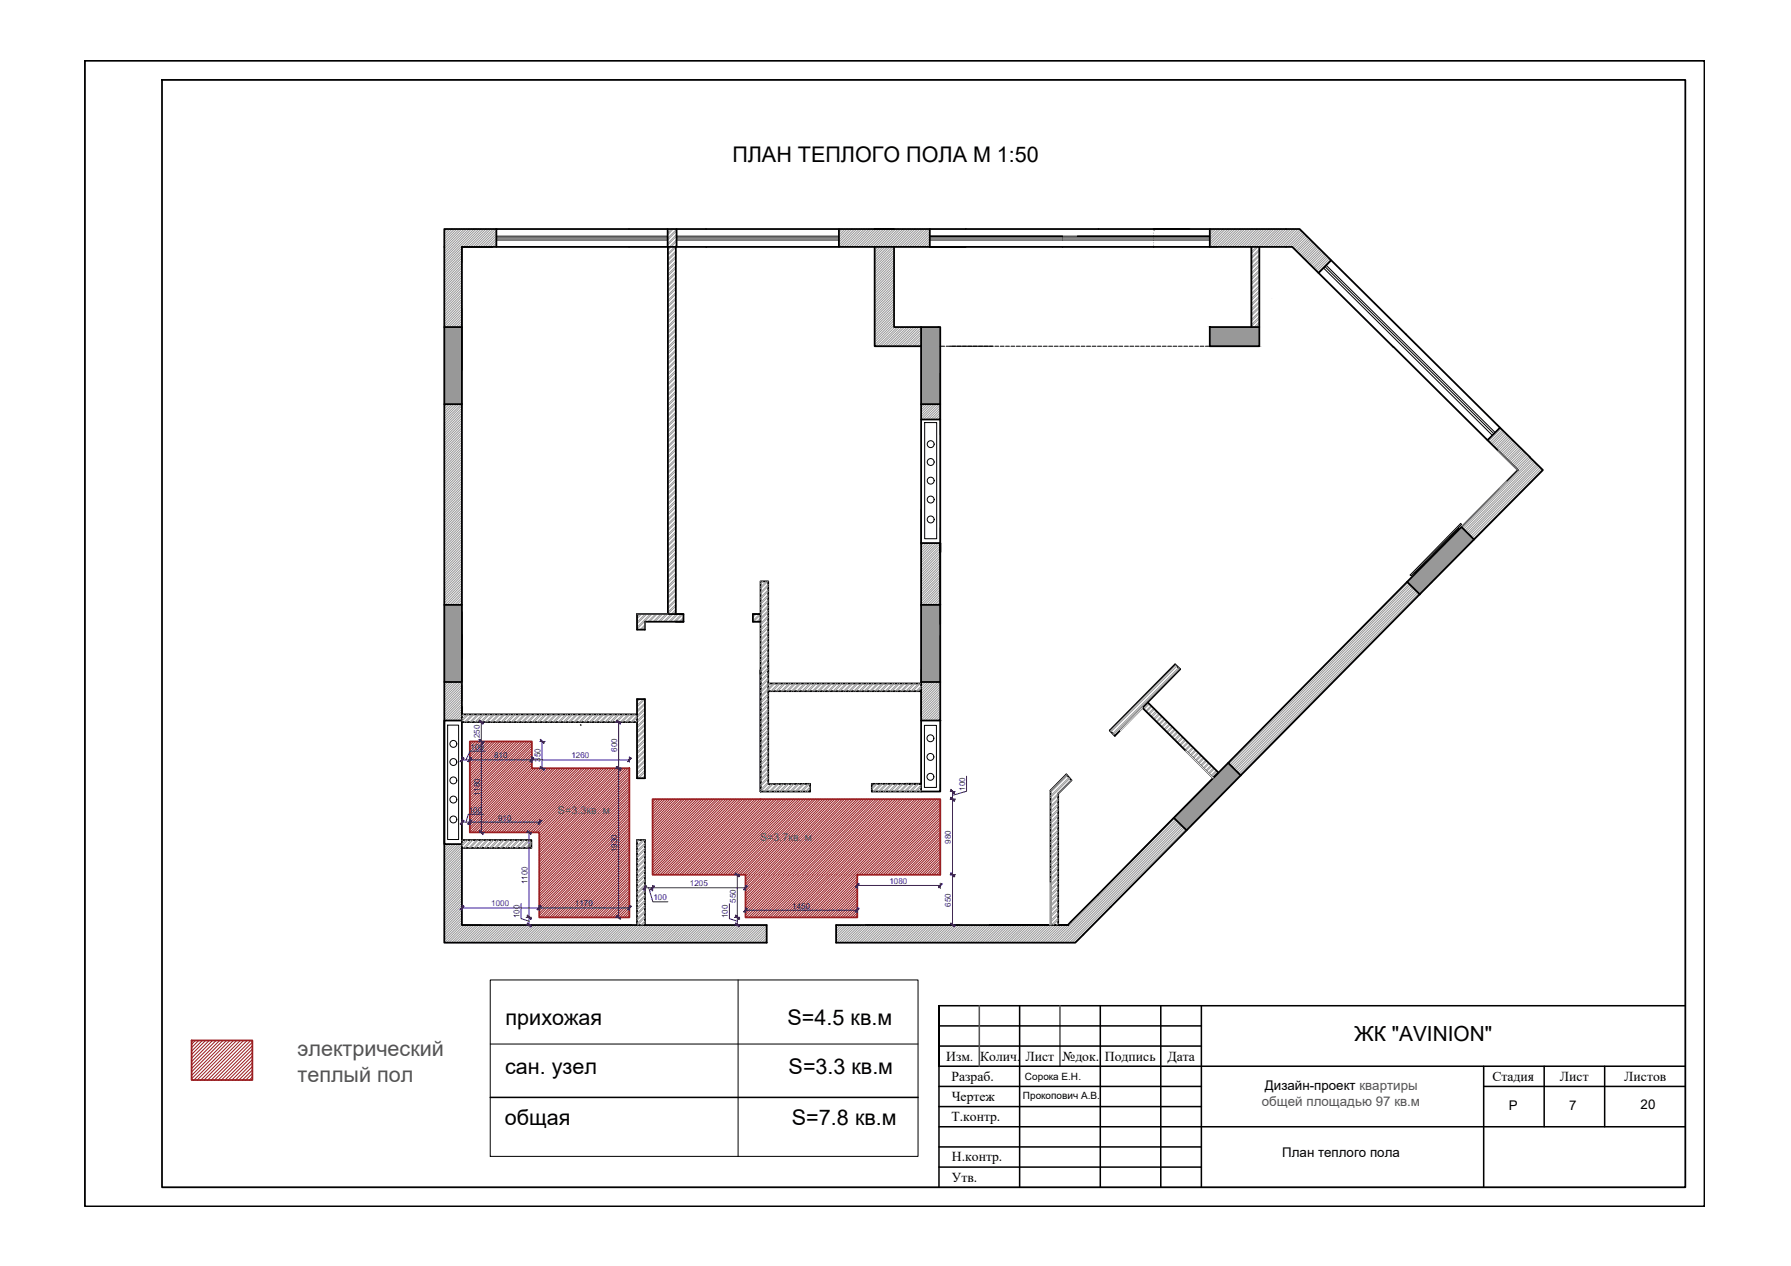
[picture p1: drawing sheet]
<svg xmlns="http://www.w3.org/2000/svg" width="297mm" height="210mm" viewBox="0 0 297 210" stroke-linecap="round" stroke-linejoin="round" font-family="sans-serif">
<defs><g id="words">
<g font-size="3.6">
<text x="121.5" y="26.8">ПЛАН ТЕПЛОГО ПОЛА М 1:50</text>
<text x="83.9" y="170">прихожая</text>
<text x="130.6" y="170">S=4.5 кв.м</text>
<text x="83.8" y="178">сан. узел</text>
<text x="130.8" y="178">S=3.3 кв.м</text>
<text x="83.7" y="186.5">общая</text>
<text x="131.3" y="186.5">S=7.8 кв.м</text>
</g>
<g font-size="3.6" fill="#545454">
<text x="49.3" y="175.1">электрический</text>
<text x="49.3" y="179.4">теплый пол</text>
</g>
<text font-size="3.5" x="224.6" y="172.7">ЖК &quot;AVINION&quot;</text>
<g font-size="2.3">
<text x="156.9" y="176">Изм</text>
<text x="157.8" y="179.2">Разраб.</text>
<text x="162.5" y="175.9">Колич</text>
<text x="170.1" y="175.9">Лист</text>
<text x="176.2" y="175.9">№док.</text>
<text x="183.2" y="176">Подпись</text>
<text x="193.6" y="175.9">Дата</text>
<text x="247.5" y="179.2">Стадия</text>
<text x="258.7" y="179.2">Лист</text>
<text x="269.4" y="179.2">Листов</text>
<text x="157.8" y="185.9">Т.контр.</text>
<text x="157.8" y="182.5">Чертеж</text>
<text x="157.8" y="195.9">Утв.</text>
<text x="157.9" y="192.4">Н.контр.</text>
</g>
<text font-size="2.2" fill="#545454" x="209.3" y="183.4">общей площадью 97 кв.м</text>
<g font-size="2.2">
<text x="209.8" y="180.7">Дизайн-проект квартиры</text>
<text x="250.3" y="184">Р</text>
<text x="260.3" y="184">7</text>
<text x="272.1" y="183.8">20</text>
<text x="212.7" y="191.9">План теплого пола</text>
</g>
<g font-size="2">
<text x="160.9" y="176">.</text>
<text x="168.7" y="175.9">.</text>
</g>
<g font-size="1.8" fill="#545454">
<text x="92.5" y="134.9">S=3.3кв. м</text>
<text x="126.1" y="139.5">S=3.7кв. м</text>
</g>
<g font-size="1.7">
<text x="170" y="179">Сорока Е.Н.</text>
<text x="169.7" y="182.2">Прокопович А.В.</text>
</g>
<g font-size="1.3" fill="#250095">
<text x="78" y="124.3">100</text>
<text x="79.6" y="122.4" transform="rotate(-90 79.6 122.4)">250</text>
<text x="81.9" y="125.7">810</text>
<text x="94.8" y="125.7">1260</text>
<text x="102.3" y="124.7" transform="rotate(-90 102.3 124.7)">600</text>
<text x="79.6" y="132" transform="rotate(-90 79.6 132)">1180</text>
<text x="89.6" y="126.3" transform="rotate(-90 89.6 126.3)">350</text>
<text x="160" y="131.1" transform="rotate(-90 160 131.1)">100</text>
<text x="77.8" y="134.7">100</text>
<text x="82.6" y="136.1">910</text>
<text x="102.3" y="141.3" transform="rotate(-90 102.3 141.3)">1930</text>
<text x="157.7" y="139.9" transform="rotate(-90 157.7 139.9)">980</text>
<text x="87.5" y="146.6" transform="rotate(-90 87.5 146.6)">1100</text>
<text x="108.4" y="149.3">100</text>
<text x="114.4" y="146.9">1205</text>
<text x="122" y="149.7" transform="rotate(-90 122 149.7)">550</text>
<text x="147.5" y="146.6">1080</text>
<text x="81.5" y="150.3">1000</text>
<text x="86.2" y="152.2" transform="rotate(-90 86.2 152.2)">100</text>
<text x="95.4" y="150.3">1170</text>
<text x="120.7" y="152.2" transform="rotate(-90 120.7 152.2)">100</text>
<text x="131.4" y="150.7">1450</text>
<text x="157.7" y="150.3" transform="rotate(-90 157.7 150.3)">650</text>
</g>
</g></defs>
<path d="M251.7 77.9l-9.3 9.5" fill="none" stroke="#636466" stroke-width=".3"/>
<g fill="none" stroke="#989898" stroke-width=".17">
<path d="M73.8 38l-.1 .1M74.2 38l-.5 .5M74.6 38l-.9 .9M75 38l-1.3 1.3M75.4 38l-1.7 1.7M75.8 38l-2.1 2.1M76.2 38l-2.5 2.5M76.6 38l-2.9 2.9M77 38l-3.3 3.3M77.4 38l-3.7 3.7M77.8 38l-4.1 4.1M78.2 38l-4.5 4.5"/>
<path d="M78.6 38l-4.9 4.9M79 38l-5.3 5.3M79.4 38l-5.7 5.7M79.8 38l-2.9 2.9M80.2 38l-3 2.9M80.6 38l-2.9 2.9M81 38l-3 2.9M81.4 38l-2.9 2.9M81.8 38l-2.9 2.9M82.2 38l-2.9 2.9M82.3 38.3l-2.6 2.6M82.3 38.7l-2.2 2.2"/>
<path d="M82.3 39.1l-1.8 1.8M82.3 39.5l-1.4 1.4M82.3 39.9l-1 1M110.8 38l-.1 .1M111.4 38l-.7 .7M111.7 38l-1 .9M112.2 39.8l-1.4 1.3M112.2 38l-1.5 1.5M112.2 38.9l-1.5 1.5M112.2 38.3l-1.5 1.5M112.2 39.2l-1.5 1.4M139.3 38l-.2 .2"/>
<path d="M139.7 38l-.6 .6M140.1 38l-1 1M140.5 38l-1.4 1.4M140.9 38l-1.8 1.8M141.3 38l-2.2 2.2M141.7 38l-2.6 2.6M142.1 38l-2.9 2.9M142.5 38l-2.9 2.9M142.9 38l-2.9 2.9M143.3 38l-2.9 2.9M143.7 38l-2.9 2.9M144.1 38l-2.9 2.9"/>
<path d="M144.5 38l-2.9 2.9M144.9 38l-2.9 2.9M145.3 38l-2.9 2.9M145.7 38l-2.9 2.9M146.1 38l-2.9 2.9M146.5 38l-2.9 2.9M146.9 38l-2.9 2.9M147.3 38l-2.9 2.9M147.7 38l-2.9 2.9M148.2 38l-3.1 3.1M148.5 38l-3.4 3.5M149 38l-3.9 3.9"/>
<path d="M149.3 38l-4.2 4.3M149.8 38l-4.7 4.7M150.1 38l-5 5.1M150.6 38l-5.5 5.5M150.9 38l-5.8 5.9M151.4 38l-3 2.9M151.8 38l-3 2.9M152.2 38l-3 2.9M152.6 38l-3 2.9M153 38l-3 2.9M153.4 38l-3 2.9M153.8 38l-3 2.9"/>
<path d="M154.2 38l-3 2.9M154.2 38.4l-2.6 2.5M154.2 38.7l-2.2 2.2M154.2 39.2l-1.8 1.7M154.2 39.5l-1.3 1.4M154.2 40l-1 .9M191.3 38.7h.1M191.3 39.5h.1M191.3 38.2h.1M191.3 39v.1M191.3 39.8v.1M200.8 38l-.2 .1"/>
<path d="M201.2 38l-.6 .6M201.6 38l-1 .9M202 38l-1.4 1.4M202.4 38l-1.8 1.8M202.8 38l-2.2 2.2M203.2 38l-2.6 2.6M203.7 38l-3 2.9M204 38l-2.9 2.9M204.5 38l-3 2.9M204.8 38l-2.9 2.9M205.3 38l-3 2.9M205.6 38l-2.9 2.9"/>
<path d="M206.1 38l-3 2.9M206.4 38l-2.9 2.9M206.9 38l-3 2.9M207.2 38l-2.9 2.9M207.7 38l-3 2.9M208.1 38l-3 2.9M208.5 38l-3 2.9M208.9 38l-3 2.9M209.3 38l-3 2.9M209.7 38l-3 2.9M210.1 38l-3 2.9M210.5 38l-3 2.9"/>
<path d="M210.9 38l-3 2.9M211.3 38l-3 2.9M211.7 38l-3 2.9M212.1 38l-3 2.9M212.5 38l-3 2.9M212.9 38l-3 2.9M213.3 38l-3 2.9M213.7 38l-3 2.9M214.1 38l-3 2.9M214.5 38l-3 2.9M214.9 38l-3 2.9M215.3 38l-3 2.9"/>
<path d="M215.6 38.1l-2.8 2.8M215.8 38.3l-2.7 2.6M216 38.5l-2.4 2.4M216.2 38.7l-2.3 2.2M216.4 38.9l-2.1 2.1M216.6 39.1l-2.1 2M216.8 39.3l-2.1 2.1M217 39.5l-2 2.1M217.2 39.7l-2.1 2M217.4 39.9l-2.1 2.1M76.6 41.1l-2.9 3M76.6 41.6l-2.9 2.9"/>
<path d="M76.6 42l-2.9 2.9M76.6 42.4l-2.9 2.9M76.6 42.8l-2.9 2.9M76.6 43.2l-2.9 2.9M76.6 43.6l-2.9 2.9M76.6 44l-2.9 2.9M76.6 44.4l-2.9 2.9M76.6 44.8l-2.9 2.9M76.6 45.2l-2.9 2.9M76.6 45.6l-2.9 2.9M76.6 46l-2.9 2.9M76.6 46.4l-2.9 2.9"/>
<path d="M76.6 46.8l-2.9 2.9M76.6 47.2l-2.9 2.9M76.6 47.6l-2.9 2.9M76.6 48l-2.9 2.9M76.6 48.4l-2.9 3M76.6 48.8l-2.9 2.9M76.6 49.2l-2.9 3M76.6 49.6l-2.9 2.9M76.6 50l-2.9 3M76.6 50.4l-2.9 2.9M76.6 50.8l-2.9 3M76.6 51.2l-2.9 2.9"/>
<path d="M76.6 51.6l-2.6 2.6M76.6 52l-2.2 2.2M76.6 52.4l-1.8 1.8M76.6 52.8l-1.4 1.4M76.6 53.2l-1 1M76.6 53.6l-.6 .6M76.6 54l-.2 .2M82.3 40.3l-.6 .6M82.3 40.7l-.2 .2M112.1 41.6l-1.3 1.3M112.1 42.5l-1.3 1.2M112.1 43.3l-1.3 1.3"/>
<path d="M112.1 44.2l-1.3 1.3M112.1 45l-1.3 1.3M112.1 45.9l-1.3 1.3M112.1 46.8l-1.3 1.2M112.1 47.6l-1.3 1.3M112.1 48.5l-1.3 1.3M112.1 49.4l-1.3 1.2M112.1 50.2l-1.3 1.3M112.1 51.1l-1.3 1.3M112.1 41l-1.3 1.3M112.1 41.9l-1.3 1.3M112.1 42.8l-1.3 1.2"/>
<path d="M112.1 43.6l-1.3 1.3M112.1 44.5l-1.3 1.3M112.1 45.3l-1.3 1.3M112.1 46.2l-1.3 1.3M112.1 47.1l-1.3 1.2M112.1 47.9l-1.3 1.3M112.1 48.8l-1.3 1.3M112.1 49.7l-1.3 1.2M112.1 50.5l-1.3 1.3M112.1 51.9l-1.3 1.3M112.1 52.8l-1.3 1.3M112.1 53.7l-1.3 1.2"/>
<path d="M112.1 54.5l-1.3 1.3M112.1 55.4l-1.3 1.3M112.1 56.3l-1.3 1.2M112.1 57.1l-1.3 1.3M112.1 58l-1.3 1.3M112.1 58.8l-1.3 1.3M112.1 59.7l-1.3 1.3M112.1 51.4l-1.3 1.3M112.1 52.2l-1.3 1.3M112.1 53.1l-1.3 1.3M112.1 54l-1.3 1.2M112.1 54.8l-1.3 1.3"/>
<path d="M112.1 55.7l-1.3 1.3M112.1 56.6l-1.3 1.2M112.1 57.4l-1.3 1.3M112.1 58.3l-1.3 1.3M112.1 59.1l-1.3 1.3M112.1 60l-1.3 1.3M112.2 40.6l-1.4 1.4M112.2 40l-1.4 1.4M112.2 40.9h.1M148.3 41.1l-3.2 3.2M148.3 41.5l-3.2 3.2M148.3 41.9l-3.2 3.2"/>
<path d="M148.3 42.3l-3.2 3.2M148.3 42.7l-3.2 3.2M148.3 43.1l-3.2 3.2M148.3 43.5l-3.2 3.2M148.3 43.9l-3.2 3.2M148.3 44.3l-3.2 3.2M148.3 44.7l-3.2 3.2M148.3 45.1l-3.2 3.2M148.3 45.5l-3.2 3.2M148.3 45.9l-3.2 3.2M148.3 46.3l-3.2 3.2M148.3 46.7l-3.2 3.2"/>
<path d="M148.3 47.1l-3.2 3.2M148.3 47.5l-3.2 3.2M148.3 47.9l-3.2 3.2M148.3 48.3l-3.2 3.2M148.3 48.7l-3.2 3.2M148.3 49.1l-3.2 3.2M148.3 49.5l-3.2 3.2M148.3 49.9l-3.2 3.2M148.3 50.3l-3.2 3.2M148.3 50.7l-3.2 3.2M148.3 51.1l-3.2 3.2M148.3 51.5l-3.2 3.2"/>
<path d="M148.3 51.9l-3.2 3.2M148.3 52.3l-3.2 3.2M148.3 52.7l-3.2 3.2M148.3 53.1l-3.2 3.2M148.3 53.6l-3.2 3.1M148.3 53.9l-3.2 3.3M148.4 54.2l-3.2 3.2M148.8 54.2l-3.2 3.2M149.2 54.2l-3.2 3.2M149.6 54.2l-3.2 3.2M150 54.2l-3.2 3.2M150.4 54.2l-3.2 3.2"/>
<path d="M150.8 54.2l-3.2 3.2M151.2 54.2l-3.2 3.2M151.6 54.2l-3.2 3.2M152 54.2l-3.2 3.2M152.4 54.2l-3.2 3.2M152.8 54.3l-3.2 3.1M152.8 54.7l-2.8 2.7M152.8 55.1l-2.4 2.3M152.8 55.5l-2 1.9M152.8 55.9l-1.6 1.5M152.8 56.3l-1.2 1.1M152.8 56.7l-.8 .7"/>
<path d="M152.8 57.1l-.4 .3M154.2 40.3l-.5 .6M154.2 40.8l-.2 .1M191.3 40.3h.1M191.3 40.6v.1M207.8 40.9l-.3 .3M208.4 40.9l-.9 .8M208.6 40.9l-1.1 1.1M208.9 41.3l-1.4 1.3M208.9 42.2l-1.4 1.3M208.9 43.1l-1.4 1.2M208.9 43.9l-1.4 1.3"/>
<path d="M208.9 44.8l-1.4 1.3M208.9 45.6l-1.4 1.3M208.9 46.5l-1.4 1.3M208.9 47.4l-1.4 1.2M208.9 48.2l-1.4 1.3M208.9 49.1l-1.4 1.3M208.9 50l-1.4 1.2M208.9 50.8l-1.4 1.3M208.9 51.7l-1.4 1.3M208.9 52.5l-1.4 1.3M208.9 53.4l-.9 .8M208.9 41.6l-1.4 1.3"/>
<path d="M208.9 42.5l-1.4 1.3M208.9 43.3l-1.4 1.3M208.9 44.2l-1.4 1.3M208.9 45.1l-1.4 1.3M208.9 45.9l-1.4 1.3M208.9 46.8l-1.4 1.2M208.9 47.7l-1.4 1.2M208.9 48.5l-1.4 1.3M208.9 49.4l-1.4 1.3M208.9 50.2l-1.4 1.3M208.9 51.1l-1.4 1.3M208.9 51.9l-1.4 1.4"/>
<path d="M208.9 52.8l-1.4 1.3M208.9 53.7l-.6 .5M217.6 40.1l-2.1 2.1M217.8 40.3l-2 2.1M218 40.5l-2 2M218.3 40.7l-2.2 2.1M218.4 40.9l-2 2.1M218.6 41.1l-2 2M218.8 41.3l-2 2M219.1 41.5l-2.2 2.1M219.2 41.7l-2 2.1M219.4 41.9l-2 2"/>
<path d="M219.7 42.1l-2.1 2.1M219.9 42.3l-2.1 2.1M220.1 42.5l-2.1 2M220.2 42.7l-2 2M220.5 42.9l-2.1 2.1M220.7 43.1l-2.1 2.1M73.7 67h.1M74.1 67l-.4 .4M74.5 67l-.8 .8M74.9 67l-1.2 1.2M75.3 67l-1.6 1.6M75.7 67l-2 2"/>
<path d="M76.1 67l-2.4 2.4M76.5 67l-2.8 2.8M76.6 67.3l-2.9 2.9M76.6 67.7l-2.9 2.9M76.6 68.1l-2.9 2.9M76.6 68.5l-2.9 2.9M76.6 68.9l-2.9 2.9M76.6 69.3l-2.9 2.9M76.6 69.7l-2.9 2.9M76.6 70.1l-2.9 2.9M76.6 70.5l-2.9 2.9M76.6 70.9l-2.9 2.9"/>
<path d="M76.6 71.3l-2.9 3M76.6 71.7l-2.9 2.9M76.6 72.1l-2.9 3M76.6 72.5l-2.9 2.9M76.6 72.9l-2.9 3M76.6 73.3l-2.9 2.9M76.6 73.7l-2.9 3M76.6 74.1l-2.9 2.9M76.6 74.5l-2.9 3M76.6 74.9l-2.9 3M76.6 75.3l-2.9 3M76.6 75.7l-2.9 3"/>
<path d="M76.6 76.1l-2.9 3M76.6 76.5l-2.9 3M76.6 76.9l-2.9 3M76.6 77.3l-2.9 3M76.6 77.7l-2.9 3M76.6 78.1l-2.9 3M76.6 78.5l-2.9 3M76.6 79l-2.9 2.9M76.6 79.3l-2.9 3M76.6 79.8l-2.9 2.9M112.1 60.6l-1.3 1.2M112.1 61.4l-1.3 1.3"/>
<path d="M112.1 62.3l-1.3 1.3M112.1 63.2l-1.3 1.2M112.1 64l-1.3 1.3M112.1 64.9l-1.3 1.3M112.1 65.7l-1.3 1.3M112.1 66.6l-1.3 1.3M112.1 67.4l-1.3 1.3M112.1 68.3l-1.3 1.3M112.1 69.2l-1.3 1.2M112.1 70.1l-1.3 1.2M112.1 70.9l-1.3 1.3M112.1 71.8l-1.3 1.2"/>
<path d="M112.1 72.6l-1.3 1.3M112.1 73.5l-1.3 1.3M112.1 74.3l-1.3 1.3M112.1 75.2l-1.3 1.3M112.1 76.1l-1.3 1.2M112.1 76.9l-1.3 1.3M112.1 77.8l-1.3 1.3M112.1 78.7l-1.3 1.2M112.1 79.5l-1.3 1.3M112.1 60.8l-1.3 1.3M112.1 61.7l-1.3 1.3M112.1 62.6l-1.3 1.2"/>
<path d="M112.1 63.5l-1.3 1.2M112.1 64.3l-1.3 1.3M112.1 65.2l-1.3 1.2M112.1 66l-1.3 1.3M112.1 66.9l-1.3 1.3M112.1 67.7l-1.3 1.3M112.1 68.6l-1.3 1.3M112.1 69.5l-1.3 1.2M112.1 70.3l-1.3 1.3M112.1 71.2l-1.3 1.3M112.1 72.1l-1.3 1.2M112.1 72.9l-1.3 1.3"/>
<path d="M112.1 73.8l-1.3 1.3M112.1 74.6l-1.3 1.3M112.1 75.5l-1.3 1.3M112.1 76.4l-1.3 1.2M112.1 77.2l-1.3 1.3M112.1 78.1l-1.3 1.3M112.1 79l-1.3 1.2M112.1 79.8l-1.3 1.3M152.9 67l-.1 .2M153.3 67l-.5 .6M153.7 67l-.9 1M154.1 67l-1.3 1.4"/>
<path d="M154.5 67l-1.7 1.8M154.9 67l-2.1 2.2M155.3 67l-2.5 2.6M155.7 67l-2.6 2.6M155.9 67.2l-2.3 2.4M155.9 67.6l-1.9 2M155.9 68l-1.5 1.6M155.9 68.4l-1.1 1.2M155.9 68.8l-.7 .8M155.9 69.2l-.3 .4M248.4 74.7l3.3 3.2M248.9 71.1l-2 2.1"/>
<path d="M249.2 71.3l-2.1 2.1M249.4 71.5l-2.1 2.1M249.5 71.7l-2 2M249.8 71.9l-2.1 2.1M250 72.1l-2.1 2.1M250.2 72.3l-2.1 2.1M250.4 72.5l-2.1 2M250.6 72.7l-2.1 2.1M250.8 72.9l-2.1 2.1M251 73.1l-2.1 2M251.2 73.3l-2.1 2.1M251.4 73.5l-2.1 2.1"/>
<path d="M251.6 73.7l-2.1 2.1M251.8 73.9l-2.1 2M252 74.1l-2.1 2.1M252.2 74.3l-2.1 2.1M252.4 74.5l-2.1 2M252.6 74.7l-2.1 2.1M252.8 74.9l-2.1 2.1M253 75.1l-2.1 2.1M253.2 75.3l-2.1 2M253.4 75.5l-2.1 2.1M253.6 75.7l-2.1 2.1M253.8 75.9l-5.1 5"/>
<path d="M254 76.1l-11.4 11.4M254.2 76.3l-11.5 11.5M254.4 76.5l-11.5 11.5M254.6 76.7l-11.5 11.4M254.8 76.9l-11.4 11.4M255 77.1l-11.5 11.5M255.2 77.3l-11.5 11.4M255.4 77.5l-11.4 11.4M255.6 77.7l-11.4 11.5M255.8 77.9l-11.4 11.5M76.6 80.1l-2.9 3M76.6 80.6l-2.9 2.9"/>
<path d="M76.6 80.9l-2.9 3M76.6 81.4l-2.9 2.9M76.6 81.7l-2.9 3M76.6 82.2l-2.9 2.9M76.6 82.6l-2.9 2.9M76.6 83l-2.9 2.9M76.6 83.4l-2.9 2.9M76.6 83.8l-2.9 2.9M76.6 84.2l-2.9 2.9M76.6 84.6l-2.9 2.9M76.6 85l-2.9 2.9M76.6 85.4l-2.9 2.9"/>
<path d="M76.6 85.8l-2.9 2.9M76.6 86.2l-2.9 2.9M76.6 86.6l-2.9 2.9M76.6 87l-2.9 2.9M76.6 87.4l-2.9 2.9M76.6 87.8l-2.9 2.9M76.6 88.2l-2.9 2.9M76.6 88.6l-2.9 2.9M76.6 89l-2.9 2.9M76.6 89.4l-2.9 2.9M76.6 89.8l-2.9 3M76.6 90.2l-2.9 2.9"/>
<path d="M76.6 90.6l-2.9 3M76.6 91l-2.9 2.9M76.6 91.4l-2.9 3M76.6 91.8l-2.9 2.9M76.6 92.2l-2.9 3M76.6 92.6l-2.9 2.9M76.6 93l-2.9 3M76.6 93.4l-2.9 3M76.6 93.8l-2.9 3M76.6 94.2l-2.9 3M76.6 94.6l-2.9 3M76.6 95l-2.9 3"/>
<path d="M76.6 95.4l-2.9 3M76.6 95.8l-2.9 3M76.6 96.2l-2.9 3M76.6 96.6l-2.9 3M76.6 97l-2.9 3M76.6 97.5l-2.8 2.8M76.6 97.8l-2.4 2.5M76.6 98.3l-2 2M76.6 98.6l-1.6 1.7M76.6 99.1l-1.2 1.2M76.6 99.4l-.8 .9M76.6 99.9l-.4 .4"/>
<path d="M112.1 95.3l-1.3 1.3M112.1 80.4l-1.3 1.3M112.1 81.2l-1.3 1.3M112.1 82.1l-1.3 1.3M112.1 83l-1.3 1.2M112.1 83.8l-1.3 1.3M112.1 84.7l-1.3 1.3M112.1 85.6l-1.3 1.2M112.1 86.4l-1.3 1.3M112.1 87.3l-1.3 1.3M112.1 88.1l-1.3 1.3M112.1 89l-1.3 1.3"/>
<path d="M112.1 89.9l-1.3 1.2M112.1 90.7l-1.3 1.3M112.1 91.6l-1.3 1.3M112.1 92.5l-1.3 1.2M112.1 93.3l-1.3 1.3M112.1 94.2l-1.3 1.3M112.1 95l-1.3 1.3M112.1 95.9l-1.3 1.3M112.1 96.8l-1.3 1.2M112.1 97.6l-1.3 1.3M112.1 98.5l-1.3 1.3M112.1 99.4l-1.3 1.2"/>
<path d="M112.1 80.7l-1.3 1.3M112.1 81.5l-1.3 1.3M112.1 82.4l-1.3 1.3M112.1 83.3l-1.3 1.2M112.1 84.1l-1.3 1.3M112.1 85l-1.3 1.3M112.1 85.9l-1.3 1.2M112.1 86.7l-1.3 1.3M112.1 87.5l-1.3 1.4M112.1 88.4l-1.3 1.3M112.1 89.3l-1.3 1.3M112.1 90.2l-1.3 1.2"/>
<path d="M112.1 91l-1.3 1.3M112.1 91.9l-1.3 1.2M112.1 92.8l-1.3 1.2M112.1 93.6l-1.3 1.3M112.1 94.4l-1.3 1.4M112.1 96.2l-1.3 1.3M112.1 97l-1.3 1.3M112.1 97.9l-1.3 1.3M112.1 98.8l-1.3 1.2M112.1 99.6l-1.3 1.3M126.2 96.4l-.1 .1M126.5 96.4l-.4 .4"/>
<path d="M127.1 96.4l-1 .9M127.4 96.4l-1.3 1.2M127.4 98.9l-1.3 1.3M127.4 96.9l-1.3 1.3M127.4 97.8l-1.3 1.3M127.4 98.6l-1.3 1.3M127.4 99.5l-1.3 1.3M127.4 97.2l-1.3 1.3M127.4 98l-1.3 1.4M127.4 99.8l-1.3 1.2M152.8 90v.1M153.2 90l-.4 .5"/>
<path d="M153.6 90l-.8 .9M154 90l-1.2 1.3M154.4 90l-1.6 1.7M154.8 90l-2 2.1M155.2 90l-2.4 2.5M155.6 90l-2.8 2.9M155.9 90.1l-3.1 3.2M155.9 90.5l-3.1 3.2M155.9 90.9l-3.1 3.2M155.9 91.3l-3.1 3.2M155.9 91.7l-3.1 3.2M155.9 92.1l-3.1 3.2"/>
<path d="M155.9 92.5l-3.1 3.2M155.9 92.9l-3.1 3.2M155.9 93.3l-3.1 3.2M155.9 93.7l-3.1 3.2M155.9 94.1l-3.1 3.2M155.9 94.5l-3.1 3.2M155.9 94.9l-3.1 3.2M155.9 95.3l-3.1 3.3M155.9 95.7l-3.1 3.2M155.9 96.1l-3.1 3.3M155.9 96.5l-3.1 3.2M155.9 96.9l-3.1 3.3"/>
<path d="M155.9 97.3l-2.9 3M155.9 97.7l-2.5 2.6M155.9 98.1l-2.1 2.2M155.9 98.6l-1.7 1.7M155.9 98.9l-1.3 1.4M155.9 99.4l-.9 .9M155.9 99.7l-.5 .6M233.5 96.6l-22.2 22.2M233.7 96.8l-29.9 29.9M233.9 97l-29.9 29.8M234.1 97.2l-29.9 29.8M234.3 97.4l-29.8 29.9"/>
<path d="M234.5 97.6l-29.8 29.9M234.7 97.8l-29.9 29.8M234.9 98l-29.9 29.8M235.1 98.2l-29.8 29.9M235.3 98.4l-29.8 29.9M73.9 113.1l-.2 .1M74.3 113.1l-.6 .6M74.7 113.1l-1 .9M75.1 113.1l-1.4 1.4M75.5 113.1l-1.8 1.8M75.9 113.1l-2.2 2.2M76.3 113.1l-2.6 2.6"/>
<path d="M76.6 100.2v.1M76.6 113.1l-2.9 3M76.6 113.5l-2.9 3M76.6 113.9l-2.9 3M76.6 114.3l-2.9 3M76.6 114.7l-2.9 3M76.6 115.1l-2.9 3M76.6 115.5l-2.9 3M76.6 116l-2.9 2.9M76.6 116.3l-2.9 3M76.6 116.8l-2.7 2.7M76.6 117.1l-2.3 2.4"/>
<path d="M76.6 117.6l-1.9 1.9M76.6 117.9l-1.5 1.6M76.6 118.4l-1.1 1.1M76.6 118.7l-.7 .8M76.6 119.2l-.3 .3M76.9 118.4l-.3 .3M77.5 118.4l-.9 .9M77.8 118.4l-1.2 1.1M78.3 118.4l-1.3 1.3M78.6 118.4l-1.3 1.3M79.2 118.4l-1.3 1.3M79.5 118.4l-1.3 1.3"/>
<path d="M80 118.4l-1.2 1.3M80.3 118.4l-1.2 1.3M80.9 118.4l-1.3 1.3M81.2 118.4l-1.3 1.3M81.8 118.4l-1.3 1.3M82.1 118.4l-1.3 1.3M82.6 118.4l-1.2 1.3M82.9 118.4l-1.3 1.3M83.5 118.4l-1.3 1.3M83.8 118.4l-1.3 1.3M84.4 118.4l-1.3 1.3M84.7 118.4l-1.3 1.3"/>
<path d="M85.2 118.4l-1.3 1.3M85.5 118.4l-1.3 1.3M86.1 118.4l-1.3 1.3M86.3 118.4l-1.2 1.3M86.9 118.4l-1.2 1.3M87.2 118.4l-1.2 1.3M87.8 118.4l-1.3 1.3M88.1 118.4l-1.3 1.3M88.7 118.4l-1.3 1.3M88.9 118.4l-1.2 1.3M89.5 118.4l-1.2 1.3M89.8 118.4l-1.3 1.3"/>
<path d="M90.4 118.4l-1.3 1.3M90.7 118.4l-1.3 1.3M91.3 118.4l-1.3 1.3M91.6 118.4l-1.4 1.3M92.1 118.4l-1.3 1.3M92.4 118.4l-1.3 1.3M92.9 118.4l-1.2 1.3M93.2 118.4l-1.2 1.3M93.8 118.4l-1.2 1.3M94.1 118.4l-1.3 1.3M94.7 118.4l-1.3 1.3M95 118.4l-1.3 1.3"/>
<path d="M95.6 118.4l-1.3 1.3M95.8 118.4l-1.2 1.3M96.4 118.4l-1.2 1.3M96.7 118.4l-1.3 1.3M97.3 118.4l-1.3 1.3M97.6 118.4l-1.3 1.3M98.2 118.4l-1.4 1.3M98.4 118.4l-1.3 1.3M99 118.4l-1.3 1.3M99.3 118.4l-1.3 1.3M99.9 118.4l-1.3 1.3M100.1 118.4l-1.2 1.3"/>
<path d="M100.7 118.4l-1.3 1.3M101 118.4l-1.3 1.3M101.6 118.4l-1.3 1.3M101.9 118.4l-1.3 1.3M102.4 118.4l-1.2 1.3M102.7 118.4l-1.2 1.3M103.3 118.4l-1.3 1.3M103.6 118.4l-1.3 1.3M104.2 118.4l-1.3 1.3M104.5 118.4l-1.3 1.3M105 118.4l-1.3 1.3M105.3 118.4l-1.3 1.3"/>
<path d="M105.9 115.9l-.3 .2M106.2 101.8l-.6 .5M106.2 115.9l-.6 .5M106.4 101.8l-.8 .8M106.7 115.9l-1.1 1M107 119.4l-1.4 1.3M107 103.6l-.8 .8M107 103.9l-.5 .5M107 116.5l-1.4 1.3M107 117.4l-2.4 2.3M107 118.2l-1.5 1.5M107 119.1l-1.4 1.3"/>
<path d="M107 120l-1.4 1.2M107 116l-1.4 1.2M107 116.8l-1.4 1.3M107 117.7l-2.1 2M107 118.5l-1.4 1.3M107 101.8l-1.4 1.4M107.3 101.8l-1.7 1.6M107.9 101.8l-2.3 2.2M108.1 101.8l-2.5 2.5M108.7 101.8l-1.3 1.3M109 101.8l-1.3 1.3M109.6 101.8l-1.3 1.3"/>
<path d="M109.9 101.8l-1.3 1.3M110.4 101.8l-1.2 1.3M110.7 101.8l-1.2 1.3M112.1 101l-2 2.1M112.1 101.3l-1.8 1.8M112.1 100.2l-1.3 1.3M112.1 100.5l-1.3 1.3M112.2 101.8l-1.3 1.3M112.5 101.8l-1.3 1.3M113 101.8l-1.3 1.3M113.3 101.8l-1.3 1.3M113.4 102.4l-.8 .7"/>
<path d="M113.4 102.7l-.5 .4M125.1 101.8l-.2 .3M125.4 101.8l-.5 .6M126 101.8l-1.1 1.1M127.4 103l-1.3 1.2M127.4 103.8l-1.3 1.3M127.4 111l-1.3 1.3M127.4 111.8l-1.3 1.3M127.4 115l-1.3 1.3M127.4 115.9l-1.3 1.2M127.4 100.4l-1.3 1.2M127.4 101.2l-1.9 1.9"/>
<path d="M127.4 100.7l-2.4 2.4M127.4 101.5l-1.6 1.6M127.4 105.5l-1.3 1.3M127.4 108.1l-1.3 1.3M127.4 104.1l-1.3 1.3M127.4 108.4l-1.3 1.3M127.4 102.1l-1.3 1.3M127.4 104.7l-1.3 1.3M127.4 106.4l-1.3 1.3M127.4 107.3l-1.3 1.2M127.4 109l-1.3 1.3M127.4 109.9l-1.3 1.2"/>
<path d="M127.4 110.7l-1.3 1.3M127.4 111.5l-1.3 1.4M127.4 112.4l-1.3 1.3M127.4 113.3l-1.3 1.3M127.4 116.7l-1.3 1.3M127.4 117.6l-1.3 1.3M127.4 118.4l-1.3 1.3M127.4 119.3l-1.3 1.3M127.4 102.4l-1.3 1.2M127.4 103.3l-1.3 1.2M127.4 104.9l-1.3 1.4M127.4 105.8l-1.3 1.3"/>
<path d="M127.4 106.7l-1.3 1.3M127.4 107.5l-1.3 1.3M127.4 109.3l-1.3 1.2M127.4 110.1l-1.3 1.3M127.4 112.7l-1.3 1.3M127.4 115.3l-1.3 1.3M127.4 116.2l-1.3 1.2M127.4 117l-1.3 1.3M127.4 117.9l-1.3 1.3M127.4 118.7l-1.3 1.3M127.4 119.6l-1.3 1.3M127.7 113.3l-1.6 1.6"/>
<path d="M128.3 113.3l-2.2 2.1M128.5 113.3l-2.4 2.4M129.1 113.3l-1.3 1.3M129.4 113.3l-1.3 1.3M129.9 113.3l-1.2 1.3M130.2 113.3l-1.2 1.3M130.8 113.3l-1.2 1.3M131.1 113.3l-1.3 1.3M131.7 113.3l-1.3 1.3M132 113.3l-1.3 1.3M132.5 113.3l-1.2 1.3M132.8 113.3l-1.2 1.3"/>
<path d="M133.4 113.3l-1.2 1.3M133.7 113.3l-1.3 1.3M134.3 113.3l-1.3 1.3M134.6 113.3l-1.3 1.3M135.1 113.3l-1.3 1.3M135.4 113.3l-1.3 1.3M136 113.3l-1.3 1.3M136.3 113.3l-1.3 1.3M136.8 113.3l-1.2 1.3M137.1 113.3l-1.2 1.3M137.7 113.3l-1.3 1.3M138 113.3l-1.3 1.3"/>
<path d="M138.6 113.3l-1.3 1.3M138.9 113.3l-1.3 1.3M139.4 113.3l-1.2 1.3M139.7 113.3l-1.2 1.3M140.3 113.3l-1.3 1.3M140.6 113.3l-1.3 1.3M141.2 113.3l-1.3 1.3M141.5 113.3l-1.3 1.3M142 113.3l-1.3 1.3M142.3 113.3l-1.3 1.3M142.9 113.3l-1.3 1.3M143.2 113.3l-1.3 1.3"/>
<path d="M143.7 113.3l-1.2 1.3M144 113.3l-1.2 1.3M144.6 113.3l-1.3 1.3M144.9 113.3l-1.3 1.3M145.5 113.3l-1.3 1.3M145.8 113.3l-1.3 1.3M146.3 113.3l-1.2 1.3M146.6 113.3l-1.2 1.3M147.2 113.3l-1.3 1.3M147.5 113.3l-1.3 1.3M148.1 113.3l-1.3 1.3M148.4 113.3l-1.3 1.3"/>
<path d="M148.9 113.3l-1.3 1.3M149.2 113.3l-1.3 1.3M149.8 113.3l-1.3 1.3M150.1 113.3l-1.3 1.3M150.7 113.3l-1.3 1.3M150.9 113.3l-1.3 1.3M151.5 113.3l-1.3 1.3M151.8 113.3l-1.3 1.3M152.4 113.3l-1.3 1.3M152.6 113.3l-1.2 1.3M152.8 114.1l-.6 .5M153.1 113.1l-.3 .3"/>
<path d="M153.5 113.1l-1.5 1.5M153.9 113.1l-1.1 1.1M154.3 113.1l-1.5 1.5M154.7 113.1l-1.9 1.9M155.1 113.1l-2.3 2.3M155.5 113.1l-2.7 2.7M155.9 113.1l-3.1 3.1M155.9 119.5h.1M155.9 100.2l-.1 .1M155.9 113.4l-3.1 3.2M155.9 113.8l-3.1 3.2M155.9 114.2l-3.1 3.2"/>
<path d="M155.9 114.6l-3.1 3.2M155.9 115l-3.1 3.2M155.9 115.4l-3.1 3.2M155.9 115.8l-3.1 3.2M155.9 116.2l-3.1 3.2M155.9 116.6l-2.8 2.9M155.9 117.1l-2.4 2.4M155.9 117.4l-1.9 2.1M155.9 117.9l-1.6 1.6M155.9 118.2l-1.1 1.3M155.9 118.7l-.8 .8M155.9 119l-.3 .5"/>
<path d="M190.5 116.6l-.9 .9M190.6 116.7l-.9 .9M190.9 117l-.9 .9M191 117.1l-.9 .9M191.3 117.4l-.9 .9M191.5 117.6l-.9 .9M191.8 117.9l-.9 .8M191.9 118l-.9 .9M192.2 118.3l-.9 .9M192.3 118.4l-.8 .9M192.6 118.7l-.8 .9M192.8 118.9l-.9 .9"/>
<path d="M193.1 119.2l-.9 .9M193.2 119.3l-.9 .9M193.5 119.6l-.9 .9M193.7 119.7l-1 .9M195 110.3l-10.9 10.9M195.2 110.4l-10.9 10.9M195.5 110.7l-10.9 10.9M195.6 110.9l-10.9 10.9M226.4 107.7l-20.8 20.7M73.9 140l-.2 .2M74.4 140l-.7 .6M74.7 140l-1 1"/>
<path d="M75.2 140l-1.5 1.4M75.6 140l-1.9 1.8M76 140l-2.3 2.2M76.4 140l-2.7 2.6M76.7 139.3l-.1 .1M77.3 139.3l-.7 .7M77.6 139.3l-1 1M78.1 139.3l-1.2 1.3M78.4 139.3l-1.2 1.3M79 139.3l-1.2 1.3M79.3 139.3l-1.3 1.3M79.9 139.3l-1.3 1.3"/>
<path d="M80.2 139.3l-1.3 1.3M80.7 139.3l-1.3 1.3M81 139.3l-1.3 1.3M81.6 139.3l-1.3 1.3M81.9 139.3l-1.3 1.3M82.5 139.3l-1.3 1.3M82.7 139.3l-1.2 1.3M83.3 139.3l-1.3 1.3M83.6 139.3l-1.3 1.3M84.2 139.3l-1.3 1.3M84.5 139.3l-1.3 1.3M85 139.3l-1.2 1.3"/>
<path d="M85.3 139.3l-1.2 1.3M85.9 139.3l-1.3 1.3M86.2 139.3l-1.3 1.3M86.8 139.3l-1.3 1.3M87.1 139.3l-1.3 1.3M87.6 139.3l-1.3 1.3M87.9 139.3l-1.3 1.3M88.1 139.7l-.9 .9M88.1 139.9l-.6 .7M105.7 139.3l-.1 .1M106 139.3l-.4 .3M106.6 139.3l-1 .9"/>
<path d="M106.9 139.3l-1.3 1.2M107 123.4l-1.4 1.3M107 120.8l-1.4 1.3M107 122l-1.4 1.3M107 121.7l-1.4 1.3M107 122.6l-1.4 1.2M107 124.3l-1.4 1.3M107 125.1l-1.4 1.3M107 126l-1.4 1.3M107 126.9l-1.4 1.2M107 127.7l-1.4 1.3M107 128.6l-.5 .4"/>
<path d="M107 120.3l-1.4 1.2M107 121.1l-1.4 1.3M107 122.9l-1.4 1.2M107 123.7l-1.4 1.3M107 124.5l-1.4 1.4M107 125.4l-1.4 1.3M107 126.3l-1.4 1.3M107 127.2l-1.4 1.2M107 128l-1.1 1M107 128.9l-.2 .1M107 139.8l-1.4 1.3M127.4 127.1l-1.3 1.3"/>
<path d="M127.4 122.8l-1.3 1.2M127.4 125.3l-1.3 1.3M127.4 127.9l-1.3 1.3M127.4 120.2l-1.3 1.3M127.4 121l-1.3 1.3M127.4 121.9l-1.3 1.3M127.4 123.6l-1.3 1.3M127.4 124.5l-1.3 1.3M127.4 126.2l-1.3 1.3M127.4 128.8l-1.3 1.3M127.4 129.7l-1.3 1.2M127.4 120.5l-1.3 1.3"/>
<path d="M127.4 121.3l-1.3 1.3M127.4 122.2l-1.3 1.3M127.4 123.1l-1.3 1.2M127.4 123.9l-1.3 1.3M127.4 124.8l-1.3 1.3M127.4 125.6l-1.3 1.3M127.4 126.5l-1.3 1.3M127.4 127.4l-1.3 1.3M127.4 128.2l-1.3 1.3M127.4 129.1l-1.3 1.2M127.4 130l-1.3 1.2M127.9 130l-1.2 1.2"/>
<path d="M128.2 130l-1.2 1.2M128.8 130l-1.2 1.2M129.1 130l-1.3 1.2M129.7 130l-1.3 1.2M129.9 130l-1.2 1.2M130.5 130l-1.2 1.2M130.8 130l-1.2 1.2M131.4 130l-1.2 1.2M131.7 130l-1.2 1.2M132.3 130l-1.3 1.2M132.6 130l-1.3 1.2M133.1 130l-1.2 1.2"/>
<path d="M133.4 130l-1.2 1.2M134 130l-1.3 1.2M134.3 130l-1.3 1.2M134.4 130.5l-.8 .7M134.4 130.8l-.5 .4M144.6 130h.1M145.2 130l-.6 .6M145.5 130l-.9 .9M146.1 130l-1.3 1.2M146.4 130l-1.3 1.2M146.9 130l-1.2 1.2M147.2 130l-1.2 1.2"/>
<path d="M147.8 130l-1.3 1.2M148.1 130l-1.3 1.2M148.7 130l-1.3 1.2M149 130l-1.3 1.2M149.5 130l-1.3 1.2M149.8 130l-1.3 1.2M150.4 130l-1.3 1.2M150.7 130l-1.3 1.2M151.2 130l-1.2 1.2M151.5 130l-1.2 1.2M152.1 130l-1.3 1.2M152.4 130l-1.3 1.2"/>
<path d="M152.8 130.2l-1.1 1M152.8 131l-.2 .2M152.8 130.5l-.8 .7M175.5 135.3l-1.3 1.3M175.5 139.3l-1.3 1.3M175.5 132.4l-1.3 1.3M175.5 133.3l-1.3 1.2M175.5 131.8l-1.3 1.3M175.5 133.6l-1.3 1.2M175.5 136.1l-1.3 1.3M175.5 137l-1.3 1.3M175.5 138.7l-1.3 1.3"/>
<path d="M175.5 134.1l-1.3 1.3M175.5 135l-1.3 1.3M175.5 135.8l-1.3 1.3M175.5 136.7l-1.3 1.3M175.5 137.6l-1.3 1.3M175.5 138.4l-1.3 1.3M175.5 132.7l-1.3 1.3M175.5 134.4l-1.3 1.3M175.5 137.9l-1.3 1.2M175.5 139.6l-1.3 1.3M176.9 128.4l-2.7 2.7M177 128.6l-2.8 2.8"/>
<path d="M177.3 128.9l-3.1 3.1M177.4 129l-3.2 3.2M177.7 129.3l-3.5 3.5M194 120l-1 .9M194.1 120.1l-.9 .9M194.4 120.4l-1 .9M194.5 120.6l-.9 .9M194.8 135.7l-20.6 20.6M194.8 120.9l-.9 .9M194.9 121l-.9 .9M195 135.9l-20.4 20.4M195.2 136.1l-20.2 20.2"/>
<path d="M195.2 121.3l-.9 .9M195.4 136.3l-20 20M195.4 121.4l-.9 .9M195.6 136.5l-19.8 19.8M195.7 121.7l-.9 .9M195.8 136.7l-19.6 19.6M195.8 121.9l-.9 .9M196 136.9l-19.4 19.4M196.1 122.1l-.9 1M196.2 137.1l-19.2 19.2M196.2 122.3l-.8 .9M196.4 137.3l-19 19"/>
<path d="M196.5 122.6l-.8 .9M196.6 137.5l-18.8 18.8M196.7 122.7l-.9 .9M197 123l-.9 .9M197.1 123.1l-.9 .9M197.4 123.4l-.9 .9M197.6 123.6l-1 .9M197.9 123.9l-1 .9M198 124l-.9 .9M198.3 124.3l-.9 .9M198.4 124.4l-.9 .9M198.7 124.7l-.9 .9"/>
<path d="M198.8 124.8l-.9 1M199.1 125.1l-.9 1M199.3 125.3l-.9 .9M199.6 125.6l-.9 .9M199.7 125.7l-.9 .9M200 126l-.9 .9M200.1 126.2l-.9 .8M200.4 126.4l-.9 .9M200.6 126.6l-.9 .9M200.9 126.9l-.9 .9M201 127l-.9 .9M201.3 127.3l-.9 .9"/>
<path d="M201.5 127.4l-1 1M201.7 127.7l-.9 .9M201.9 127.8l-.9 1M76.6 140.1l-2.9 2.9M76.6 140.5l-2.9 2.9M76.6 140.9l-2.9 2.9M76.6 141.3l-2.9 2.9M76.6 141.7l-2.9 2.9M76.6 142.1l-2.9 2.9M76.6 142.5l-2.9 2.9M76.6 142.9l-2.9 2.9M76.6 143.3l-2.9 2.9"/>
<path d="M76.6 143.7l-2.9 2.9M76.6 144.1l-2.9 2.9M76.6 144.5l-2.9 2.9M76.6 144.9l-2.9 2.9M76.6 145.3l-2.9 3M76.6 145.7l-2.9 2.9M76.6 146.1l-2.9 3M76.6 146.5l-2.9 2.9M76.6 146.9l-2.9 3M76.6 147.3l-2.9 2.9M76.6 147.7l-2.9 3M76.6 148.1l-2.9 2.9"/>
<path d="M76.6 148.5l-2.9 3M76.6 148.9l-2.9 2.9M76.6 149.3l-2.9 3M76.6 149.7l-2.9 3M76.6 150.1l-2.9 3M76.6 150.5l-2.9 3M76.6 150.9l-2.9 3M76.6 151.3l-2.9 3M76.6 151.7l-2.9 3M76.6 152.1l-2.9 3M76.6 152.5l-2.9 3M76.6 153l-2.9 2.9"/>
<path d="M76.6 153.3l-2.9 3M77 153.4l-2.9 2.9M77.4 153.4l-2.9 2.9M77.8 153.4l-2.9 2.9M78.2 153.4l-2.9 2.9M78.6 153.4l-2.9 2.9M79 153.4l-2.9 2.9M79.4 153.4l-2.9 2.9M79.8 153.4l-2.9 2.9M80.2 153.4l-2.9 2.9M80.6 153.4l-2.9 2.9M81 153.4l-2.9 2.9"/>
<path d="M81.4 153.4l-2.9 2.9M81.8 153.4l-2.9 2.9M82.2 153.4l-2.9 2.9M82.6 153.4l-2.9 2.9M83 153.4l-2.9 2.9M83.4 153.4l-2.9 2.9M83.8 153.4l-2.9 2.9M84.2 153.4l-2.9 2.9M84.7 153.4l-3 2.9M85 153.4l-2.9 2.9M85.5 153.4l-3 2.9M85.8 153.4l-2.9 2.9"/>
<path d="M86.3 153.4l-3 2.9M86.6 153.4l-2.9 2.9M87.1 153.4l-3 2.9M87.4 153.4l-2.9 2.9M87.9 153.4l-3 2.9M88.1 140.5v.1M88.3 153.4l-3 2.9M88.7 153.4l-3 2.9M89.1 153.4l-3 2.9M89.5 153.4l-3 2.9M89.9 153.4l-3 2.9M90.3 153.4l-3 2.9"/>
<path d="M90.7 153.4l-3 2.9M91.1 153.4l-3 2.9M91.5 153.4l-3 2.9M91.9 153.4l-3 2.9M92.3 153.4l-2.9 2.9M92.7 153.4l-3 2.9M93.1 153.4l-2.9 2.9M93.5 153.4l-3 2.9M93.9 153.4l-2.9 2.9M94.3 153.4l-3 2.9M94.7 153.4l-2.9 2.9M95.1 153.4l-3 2.9"/>
<path d="M95.5 153.4l-2.9 2.9M95.9 153.4l-3 2.9M96.3 153.4l-2.9 2.9M96.7 153.4l-2.9 2.9M97.1 153.4l-2.9 2.9M97.5 153.4l-2.9 2.9M97.9 153.4l-2.9 2.9M98.3 153.4l-2.9 2.9M98.7 153.4l-2.9 2.9M99.1 153.4l-2.9 2.9M99.5 153.4l-2.9 2.9M99.9 153.4l-2.9 2.9"/>
<path d="M100.3 153.4l-2.9 2.9M100.7 153.4l-2.9 2.9M101.1 153.4l-2.9 2.9M101.5 153.4l-2.9 2.9M101.9 153.4l-2.9 2.9M102.3 153.4l-2.9 2.9M102.7 153.4l-2.9 2.9M103.2 153.4l-3 2.9M103.5 153.4l-2.9 2.9M104 153.4l-3 2.9M104.3 153.4l-2.9 2.9M104.8 153.4l-3 2.9"/>
<path d="M105.1 153.4l-2.9 2.9M105.6 153.4l-3 2.9M105.9 153.4l-2.9 2.9M106.4 153.4l-3 2.9M106.8 153.4l-3 2.9M107 143.5l-1.4 1.3M107 147.5l-1.4 1.3M107 140.9l-1.4 1.3M107 144.4l-1.4 1.3M107 147.8l-1.4 1.3M107 150.4l-1.4 1.3M107 140.6l-1.4 1.3"/>
<path d="M107 141.5l-1.4 1.3M107 142.4l-1.4 1.2M107 143.3l-1.4 1.2M107 144.1l-1.4 1.3M107 144.9l-1.4 1.3M107 145.8l-1.4 1.3M107 146.7l-1.4 1.3M107 148.4l-1.4 1.3M107 149.3l-1.4 1.2M107 150.1l-1.4 1.3M107 151l-1.4 1.3M107 151.8l-1.4 1.3"/>
<path d="M107 152.7l-.7 .7M107 140.1l-1.4 1.3M107 141.8l-1.4 1.3M107 142.7l-1.4 1.2M107 145.2l-1.4 1.3M107 146.1l-1.4 1.3M107 147l-1.4 1.3M107 148.7l-1.4 1.3M107 149.6l-1.4 1.2M107 151.3l-1.4 1.3M107 152.1l-1.3 1.3M107 153l-.4 .4"/>
<path d="M107.2 153.4l-3 2.9M107.6 153.4l-3 2.9M108 153.4l-3 2.9M108.4 153.4l-3 2.9M108.8 153.4l-3 2.9M109.2 153.4l-3 2.9M109.6 153.4l-3 2.9M110 153.4l-3 2.9M110.4 153.4l-3 2.9M110.8 153.4l-2.9 2.9M111.2 153.4l-3 2.9M111.6 153.4l-2.9 2.9"/>
<path d="M112 153.4l-3 2.9M112.4 153.4l-2.9 2.9M112.8 153.4l-3 2.9M113.2 153.4l-2.9 2.9M113.6 153.4l-3 2.9M114 153.4l-2.9 2.9M114.4 153.4l-3 2.9M114.8 153.4l-2.9 2.9M115.2 153.4l-2.9 2.9M115.6 153.4l-2.9 2.9M116 153.4l-2.9 2.9M116.4 153.4l-2.9 2.9"/>
<path d="M116.8 153.4l-2.9 2.9M117.2 153.4l-2.9 2.9M117.6 153.4l-2.9 2.9M118 153.4l-2.9 2.9M118.4 153.4l-2.9 2.9M118.8 153.4l-2.9 2.9M119.2 153.4l-2.9 2.9M119.6 153.4l-2.9 2.9M120 153.4l-2.9 2.9M120.4 153.4l-2.9 2.9M120.8 153.4l-2.9 2.9M121.2 153.4l-2.9 2.9"/>
<path d="M121.7 153.4l-3 2.9M122 153.4l-2.9 2.9M122.5 153.4l-3 2.9M122.8 153.4l-2.9 2.9M123.3 153.4l-3 2.9M123.6 153.4l-2.9 2.9M124.1 153.4l-3 2.9M124.4 153.4l-2.9 2.9M124.9 153.4l-3 2.9M125.3 153.4l-3 2.9M125.7 153.4l-3 2.9M126.1 153.4l-3 2.9"/>
<path d="M126.5 153.4l-3 2.9M126.9 153.4l-3 2.9M127.2 156.3h.1M127.2 153.5l-2.9 2.8M127.2 153.9l-2.5 2.4M127.2 154.3l-2.1 2M127.2 154.7l-1.7 1.6M127.2 155.1l-1.3 1.2M127.2 155.5l-.8 .8M127.2 155.9l-.5 .4M138.9 153.4l-.2 .2M139.3 153.4l-.6 .6"/>
<path d="M139.7 153.4l-1 1M140.2 153.4l-1.5 1.4M140.5 153.4l-1.8 1.8M141 153.4l-2.3 2.2M141.3 153.4l-2.6 2.6M141.8 153.4l-3 2.9M142.1 153.4l-2.9 2.9M142.6 153.4l-3 2.9M142.9 153.4l-2.9 2.9M143.4 153.4l-3 2.9M143.7 153.4l-2.9 2.9M144.2 153.4l-3 2.9"/>
<path d="M144.6 153.4l-3 2.9M145 153.4l-3 2.9M145.4 153.4l-3 2.9M145.8 153.4l-3 2.9M146.2 153.4l-3 2.9M146.6 153.4l-3 2.9M147 153.4l-3 2.9M147.4 153.4l-3 2.9M147.8 153.4l-2.9 2.9M148.2 153.4l-3 2.9M148.6 153.4l-2.9 2.9M149 153.4l-3 2.9"/>
<path d="M149.4 153.4l-2.9 2.9M149.8 153.4l-3 2.9M150.2 153.4l-2.9 2.9M150.6 153.4l-3 2.9M151 153.4l-2.9 2.9M151.4 153.4l-3 2.9M151.8 153.4l-2.9 2.9M152.2 153.4l-2.9 2.9M152.6 153.4l-2.9 2.9M153 153.4l-2.9 2.9M153.4 153.4l-2.9 2.9M153.8 153.4l-2.9 2.9"/>
<path d="M154.2 153.4l-2.9 2.9M154.6 153.4l-2.9 2.9M155 153.4l-2.9 2.9M155.4 153.4l-2.9 2.9M155.8 153.4l-2.9 2.9M156.2 153.4l-2.9 2.9M156.6 153.4l-2.9 2.9M157 153.4l-2.9 2.9M157.4 153.4l-2.9 2.9M157.8 153.4l-2.9 2.9M158.2 153.4l-2.9 2.9M158.7 153.4l-3 2.9"/>
<path d="M159 153.4l-2.9 2.9M159.5 153.4l-3 2.9M159.8 153.4l-2.9 2.9M160.3 153.4l-3 2.9M160.6 153.4l-2.9 2.9M161.1 153.4l-3 2.9M161.4 153.4l-2.9 2.9M161.9 153.4l-3 2.9M162.2 153.4l-2.9 2.9M162.7 153.4l-3 2.9M163.1 153.4l-3 2.9M163.5 153.4l-3 2.9"/>
<path d="M163.9 153.4l-3 2.9M164.3 153.4l-3 2.9M164.7 153.4l-3 2.9M165.1 153.4l-3 2.9M165.5 153.4l-3 2.9M165.9 153.4l-3 2.9M166.3 153.4l-2.9 2.9M166.7 153.4l-3 2.9M167.1 153.4l-2.9 2.9M167.5 153.4l-3 2.9M167.9 153.4l-2.9 2.9M168.3 153.4l-3 2.9"/>
<path d="M168.7 153.4l-2.9 2.9M169.1 153.4l-3 2.9M169.5 153.4l-2.9 2.9M169.9 153.4l-3 2.9M170.3 153.4l-3 2.9M170.7 153.4l-2.9 2.9M171.1 153.4l-3 2.9M171.5 153.4l-2.9 2.9M171.9 153.4l-3 2.9M172.3 153.4l-2.9 2.9M172.7 153.4l-3 2.9M173.1 153.4l-2.9 2.9"/>
<path d="M173.5 153.4l-3 2.9M173.9 153.4l-2.9 2.9M174.3 153.4l-2.9 2.9M174.7 153.4l-2.9 2.9M175.1 153.4l-2.9 2.9M175.5 140.2l-1.3 1.2M175.5 147.4l-1.3 1.2M175.5 151.4l-1.3 1.3M175.5 152.2l-1.1 1.2M175.5 153.4l-2.9 2.9M175.5 141l-1.3 1.3M175.5 142.7l-1.3 1.3"/>
<path d="M175.5 144.5l-1.3 1.3M175.5 145.3l-1.3 1.3M175.5 147.1l-1.3 1.2M175.5 147.9l-1.3 1.3M175.5 149.6l-1.3 1.3M175.5 150.5l-1.3 1.3M175.5 141.3l-1.3 1.3M175.5 143l-1.3 1.3M175.5 143.9l-1.3 1.3M175.5 149.9l-1.3 1.3M175.5 150.8l-1.3 1.3M175.5 141.9l-1.3 1.3"/>
<path d="M175.5 143.6l-1.3 1.3M175.5 146.2l-1.3 1.3M175.5 148.8l-1.3 1.3M175.5 153.1l-.3 .3M175.5 140.5l-1.3 1.2M175.5 142.2l-1.3 1.3M175.5 144.7l-1.3 1.4M175.5 145.6l-1.3 1.3M175.5 146.5l-1.3 1.2M175.5 148.2l-1.3 1.3M175.5 149.1l-1.3 1.2M175.5 151.6l-1.3 1.4"/>
<path d="M175.5 152.5l-.8 .9M175.9 153.4l-2.9 2.9M176.3 153.4l-2.9 2.9M176.7 153.4l-2.9 2.9M189 145.5l-10.8 10.8"/>
</g>
<path d="M14.1 10.1h268.6v189.9h-268.6zM26.9 13.3h252.6v183.6h-252.6z" fill="none" stroke="#000" stroke-width=".3"/>
<!-- layer: RAMKA0 -->
<g fill="none" stroke="#000" stroke-width=".25">
<path d="M155.7 166.8h123.8M155.7 173.4h43.5M155.7 170.1h43.5M169.1 166.8v30.1M182.5 166.8v30.1M192.5 166.8v30.1M199.2 166.8v30.1M246.1 176.8v20.1M256.1 176.8v10M266.1 176.8v10M279.5 176.8h-123.8v-10v30.1M155.7 180.1h43.5"/>
<path d="M155.7 186.8h123.8M155.7 183.5h43.5M155.7 190.2h43.5M155.7 193.5h43.5M246.1 180.1h33.4"/>
</g>
<path d="M162.4 166.8v10M175.8 166.8v10" fill="none" stroke="#545454" stroke-width=".25"/>
<g fill="none" stroke="#000" stroke-width=".3">
<path d="M82.3 38h-8.6v118.3h53.5v-2.9h-50.6v-40.3M110.7 38v2.9M112.2 38v2.9M139.1 38h76.4l33.3 32.9-2.1 2.1-15.6-15.5M154.2 38v2.9M200.6 38v2.9M73.7 54.2h2.9v12.8M82.3 40.9h56.8v-2.9h-56.8v2.9h-5.7v13.3M110.8 40.9v60.9h-5.2M112.1 40.9v60.9h1.3M139.1 40.9h75.2l16.8 16.6M145.1 40.9v16.5h7.7v-3.2"/>
<path d="M148.3 40.9v13.3h7.6v15.4h-3.1v-2.6M152.8 57.4v9.6h3.1M200.6 54.2h8.3v3.2h-8.3zM207.5 40.9v13.3M208.9 40.9v13.3M220.8 43.2l-2.1 2.1M73.7 67h2.9v33.3M152.8 69.6v20.4h3.1v-20.4M246.7 73l5 4.9M248.8 70.9l5 4.9M253.8 75.9l2.1 2-11.4 11.6-2.1-2.1-9 9.1 2.1 2.1M152.8 90v10.3h3.1v-10.3"/>
<path d="M155.9 90v1.6v-1.6M244.5 89.5l-38.7 39.1-2.1-2.1 29.7-30M73.7 100.3h2.9v12.8h-2.9M76.6 117.2v2.3h-2.9v20.5h2.9M76.6 119.7h29M76.6 118.4h29M105.6 101.8h7.8v1.3h-6.4v1.3h-1.4zM105.6 115.9h1.4v13.1h-1.4zM126.1 111.8v-15.4h1.3v15.4M126.1 101.8h-1.2v1.3h1.2M127.4 113.3h25.4M127.4 114.6h25.4"/>
<path d="M127.4 109.8v20.2h7v1.2h-8.3v-20.1M152.8 113.1v6.4h3.1v-6.4M152.8 119.5v11.7h3.1v-11.7M155.9 100.2v12.9h-3.1v-12.8M190.4 116.5l11.7 11.6-.9 .9-11.7-11.7M194.9 110.2l.8 .8-10.8 11-.8-.9zM76.6 139.3h11.5v1.3h-11.5M152.8 130h-8.2v1.2h8.2M194.7 135.6l-17.6 17.8M196.8 137.7l-18.5 18.6h-39.6v-2.9h38.4h-12.9M203.7 126.5l-9 9.1 2.1 2.1 9-9.1M105.6 153.4v-14.1h1.4v14.1"/>
<path d="M143.5 153.4h15.8M174.2 153.4v-22.3l2.7-2.7 .8 1-2.2 2.2v21.8"/>
</g>
<g fill="#989898" stroke="#989898" stroke-width=".17">
<path d="M242.4 87.4l2.1 2.1h-4.2z"/>
<path d="M240.3 89.5h4.2l-7 7z"/>
<path d="M203.7 126.5l2.1 2.1h-4.2z"/>
<path d="M201.6 128.6h4.2l-7 7z"/>
<path d="M200.6 54.2l8.3 3.2v-3.2zM200.6 54.2l8.3 3.2h-8.3z"/>
<path d="M152.8 54.2l3.1 3.2v-3.2zM152.8 54.2l3.1 3.2h-3.1z"/>
<path d="M152.8 57.4l3.1 9.6v-9.6zM152.8 57.4l3.1 9.6h-3.1z"/>
<path d="M73.7 54.2l2.9 12.8v-12.8zM73.7 54.2l2.9 12.8h-2.9z"/>
<path d="M240.3 89.5l-6.9 7h4.1zM233.4 96.5h4.1l-2.1 2.1z"/>
<path d="M152.8 100.3l3.1 12.8v-12.8zM152.8 100.3l3.1 12.8h-3.1z"/>
<path d="M73.7 100.3l2.9 12.8v-12.8zM73.7 100.3l2.9 12.8h-2.9z"/>
<path d="M201.6 128.6l-6.9 7h4.1zM194.7 135.6h4.1l-2 2.1z"/>
</g>
<g fill="none" stroke="#000" stroke-width=".17">
<path d="M82.3 39.5h28.4M82.3 39.8h28.4M82.3 39.2h28.4M112.2 39.5h26.9M112.2 39.8h26.9M112.2 39.2h26.9M154.2 39.5h46.4M154.2 39.8h46.4M176.2 39.2h-22h22M176.2 39.2h24.4h-21.9M76.6 40.9v2.6M76.6 51.2v10.2"/>
<path d="M81.7 40.9h-5.1h5.1M155.9 57.4h.8M156.9 57.4h7.8M165 57.4h.6M165.9 57.4h.6M166.8 57.4h.6M167.7 57.4h.6M168.6 57.4h.6M169.5 57.4h.6M170.4 57.4h.6M171.3 57.4h.6M172.2 57.4h.6"/>
<path d="M173 57.4h.7M173.9 57.4h.7M174.9 57.4h.6M175.8 57.4h.6M176.6 57.4h.7M177.5 57.4h.7M178.4 57.4h.7M179.3 57.4h.6M180.2 57.4h.7M181.1 57.4h.7M182 57.4h.7M182.9 57.4h.6"/>
<path d="M183.8 57.4h.6M184.7 57.4h.6M185.6 57.4h.6M186.5 57.4h.6M187.4 57.4h.6M188.3 57.4h.6M189.2 57.4h.6M190.1 57.4h.6M191 57.4h.6M191.8 57.4h.7M192.8 57.4h.6M193.7 57.4h.6"/>
<path d="M194.5 57.4h.7M195.4 57.4h.7M196.3 57.4h.7M197.2 57.4h.7M198.1 57.4h.7M199 57.4h.7M199.9 57.4h.7M200.6 40.9h1.3M207.5 40.9v13.3M219.5 44.5l28 27.7M219.7 44.2l28.1 27.7M219.9 44l28.1 27.7"/>
<path d="M153.4 70.1h1.9v19.2h-1.9zM155.9 61.9v10.2M251.7 77.9l-1.8 1.9M152.8 84.5v5.8M155.9 87.5v11.5M76.7 101.5v7.7M76.7 105.3l-.1 10.9M124.9 103.1h1.2M124.9 101.8h1.2M152.8 111v7.7M155.9 105.4v7.7M74.2 120.2h1.9v19h-1.9z"/>
<path d="M152.8 130v1.2M153.3 120.3h2v10.3h-2zM155.9 130v1.2M200.3 129.9l-12.6 12.7M201.2 129l-4.5 4.6M76.6 153.4h3.2M99.6 153.4h5.2M174.2 153.4h.4"/>
</g>
<!-- layer: 0 -->
<path d="M155.9 90.7v12.8" fill="none" stroke="#000" stroke-width=".25"/>
<!-- layer: mebeli -->
<path d="M189.5 117.3l-3.7 3.8M196.7 124.5l4.5 4.5M143.5 153.4h15.8M174.1 146.3v7.1" fill="none" stroke="#dcdcdc" stroke-width=".21"/>
<!-- layer: MEBEL -->
<path d="M96.3 120.2h.1" fill="none" stroke="#000" stroke-width=".25"/>
<!-- layer: mebeli 2 -->
<path d="M105.6 101.8h5.2M107 103.1v1.3" fill="none" stroke="#636466" stroke-width=".21"/>
<g fill="none" stroke="#000" stroke-width=".17">
<path d="M81.3 162.5h71v29.2h-71zM81.3 173.1h71M122.4 162.5v29.2"/>
<circle cx="154.4" cy="79.7" r=".57"/>
<circle cx="154.4" cy="76.6" r=".57"/>
<circle cx="154.4" cy="73.6" r=".57"/>
<circle cx="154.4" cy="82.8" r=".57"/>
<circle cx="154.4" cy="86.1" r=".57"/>
<circle cx="75.2" cy="135.9" r=".57"/>
<circle cx="75.2" cy="126.3" r=".57"/>
<circle cx="75.2" cy="129.4" r=".57"/>
<circle cx="75.2" cy="132.6" r=".57"/>
<circle cx="75.2" cy="123.3" r=".57"/>
<circle cx="154.3" cy="125.5" r=".57"/>
<circle cx="154.3" cy="122.4" r=".57"/>
<circle cx="154.3" cy="128.8" r=".57"/>
</g>
<!-- layer: Tonkie -->
<path d="M241.9 87.4v.2l-7.2 7.4h-.2M242.3 86.8l.1 .2-8.4 8.5-.1-.2z" fill="none" stroke="#000" stroke-width=".17"/>
<path d="M81.3 181.9h71" fill="none" stroke="#000" stroke-width=".25"/>
<g fill="none" stroke="#991b1e" stroke-width=".17">
<path d="M78.1 122.9l-.2 .2M78.5 122.9l-.6 .6M78.9 122.9l-1 1M79.3 122.9l-1.4 1.4M79.7 122.9l-1.8 1.8M80.1 122.9l-2.2 2.2M80.5 122.9l-2.6 2.6M80.9 122.9l-3 3M81.3 122.9l-3.4 3.4M81.7 122.9l-3.8 3.8M82.1 122.9l-4.2 4.2M82.5 122.9l-4.6 4.7"/>
<path d="M82.9 122.9l-5 5M83.3 122.9l-5.4 5.5M83.7 122.9l-5.8 5.8M84.1 122.9l-6.2 6.3M84.5 122.9l-6.6 6.6M84.9 122.9l-7 7.1M85.3 122.9l-7.4 7.4M85.8 122.9l-7.9 7.9M86.1 122.9l-8.2 8.2M86.6 122.9l-8.7 8.7M86.9 122.9l-9 9.1M87.4 122.9l-9.5 9.5"/>
<path d="M87.7 122.9l-9.8 9.9M88.2 122.9l-10.3 10.3M88.2 125.3l-10.3 10.3M88.2 123.3l-10.3 10.3M88.2 123.7l-10.3 10.3M88.2 124.1l-10.3 10.3M88.2 124.5l-10.3 10.3M88.2 124.9l-10.3 10.3M88.2 125.7l-10.3 10.3M88.2 126.1l-10.3 10.3M88.2 126.5l-10.3 10.3M88.2 126.9l-10.3 10.3"/>
<path d="M88.2 127.3l-10.3 10.3M88.5 127.4l-10.6 10.6M88.9 127.4l-10.6 10.6M89.3 127.4l-10.6 10.6M89.7 127.4l-10.6 10.6M90.1 127.4l-10.6 10.6M90.5 127.4l-10.6 10.6M90.9 127.4l-10.6 10.6M91.3 127.4l-10.6 10.6M91.7 127.4l-10.6 10.6M92.1 127.4l-10.6 10.6M92.5 127.4l-10.6 10.6"/>
<path d="M92.9 127.4l-10.6 10.6M93.3 127.4l-10.6 10.6M93.7 127.4l-10.6 10.6M94.1 127.4l-10.6 10.6M94.5 127.4l-10.6 10.6M94.9 127.4l-10.6 10.6M95.3 127.4l-10.6 10.6M95.7 127.4l-10.6 10.6M96.1 127.4l-10.6 10.6M96.5 127.4l-10.6 10.6M96.9 127.4l-10.6 10.6M97.4 127.4l-10.7 10.6"/>
<path d="M97.7 127.4l-10.5 10.6M98.2 127.4l-10.7 10.6M98.5 127.4l-10.5 10.6M99 127.4l-10.7 10.6M99.3 127.4l-10.5 10.6M99.8 127.4l-10.7 10.6M100.1 127.4l-10.7 10.7M100.6 127.4l-11.2 11.2M101 127.4l-11.6 11.5M101.4 127.4l-12 12M101.8 127.4l-12.4 12.3M102.2 127.4l-12.8 12.8"/>
<path d="M102.6 127.4l-13.2 13.1M103 127.4l-13.6 13.6M103.4 127.4l-14 14M103.8 127.4l-14.4 14.4M104.2 127.4l-14.8 14.8M104.4 136.4l-15 15M104.4 137.2l-14.8 14.9M104.4 138.9l-13.2 13.2M104.4 139.7l-12.4 12.4M104.4 127.6l-15 15M104.4 128l-15 15M104.4 128.4l-15 15"/>
<path d="M104.4 128.8l-15 15M104.4 129.2l-15 15M104.4 129.6l-15 15M104.4 130l-15 15M104.4 130.4l-15 15M104.4 130.8l-15 15M104.4 131.2l-15 15M104.4 131.6l-15 15M104.4 132l-15 15M104.4 132.4l-15 15M104.4 132.8l-15 15M104.4 133.2l-15 15"/>
<path d="M104.4 133.6l-15 15M104.4 134l-15 15M104.4 134.4l-15 15M104.4 134.8l-15 15M104.4 135.2l-15 15M104.4 135.6l-15 15M104.4 136l-15 15M104.4 136.8l-15 15M104.4 137.6l-14.5 14.5M104.4 138l-14 14.1M104.4 138.4l-13.7 13.7M104.4 139.2l-12.8 12.9"/>
<path d="M108.3 132.5l-.1 .1M108.7 132.5l-.5 .5M109.1 132.5l-.9 .9M109.5 132.5l-1.3 1.3M109.9 132.5l-1.7 1.7M110.3 132.5l-2.1 2.1M110.7 132.5l-2.5 2.5M111.1 132.5l-2.9 2.9M111.5 132.5l-3.3 3.3M111.9 132.5l-3.7 3.7M112.3 132.5l-4.1 4.1M112.7 132.5l-4.5 4.5"/>
<path d="M113.1 132.5l-4.9 4.9M113.5 132.5l-5.3 5.3M113.9 132.5l-5.7 5.7M114.3 132.5l-6.1 6.1M114.8 132.5l-6.6 6.5M115.1 132.5l-6.9 6.9M115.6 132.5l-7.4 7.3M115.9 132.5l-7.7 7.8M116.4 132.5l-8.2 8.1M116.7 132.5l-8.5 8.6M117.2 132.5l-9 8.9M117.5 132.5l-9.3 9.4"/>
<path d="M118 132.5l-9.8 9.7M118.3 132.5l-10.1 10.2M118.8 132.5l-10.6 10.5M119.2 132.5l-11 11M119.6 132.5l-11.4 11.3M120 132.5l-11.8 11.8M120.4 132.5l-12.2 12.2M120.8 132.5l-12.6 12.5M121.2 132.5l-12.5 12.5M121.6 132.5l-12.6 12.5M122 132.5l-12.5 12.5M122.4 132.5l-12.6 12.5"/>
<path d="M122.8 132.5l-12.5 12.5M123.2 132.5l-12.6 12.5M123.6 132.5l-12.5 12.5M124 132.5l-12.6 12.5M124.4 132.5l-12.5 12.5M124.8 132.5l-12.5 12.5M125.2 132.5l-12.5 12.5M125.6 132.5l-12.5 12.5M126 132.5l-12.5 12.5M126.4 132.5l-12.5 12.5M126.8 132.5l-12.5 12.5M127.2 132.5l-12.5 12.5"/>
<path d="M127.6 132.5l-12.5 12.5M128 132.5l-12.5 12.5M128.4 132.5l-12.5 12.5M128.8 132.5l-12.5 12.5M129.2 132.5l-12.5 12.5M129.6 132.5l-12.5 12.5M130 132.5l-12.5 12.5M130.4 132.5l-12.5 12.5M130.8 132.5l-12.5 12.5M131.2 132.5l-12.5 12.5M131.6 132.5l-12.5 12.5M132 132.5l-12.5 12.5"/>
<path d="M132.4 132.5l-12.5 12.5M132.8 132.5l-12.5 12.5M133.3 132.5l-12.6 12.5M133.6 132.5l-12.5 12.5M134.1 132.5l-12.6 12.5M134.4 132.5l-12.5 12.5M134.9 132.5l-12.6 12.5M135.2 132.5l-12.5 12.5M135.7 132.5l-12.6 12.5M136 132.5l-12.5 12.5M136.5 132.5l-12.9 12.8M136.8 132.5l-13.2 13.3"/>
<path d="M137.3 132.5l-13.7 13.6M137.7 132.5l-12.6 12.5M138.1 132.5l-14.5 14.4M138.5 132.5l-12.6 12.5M138.9 132.5l-15.3 15.2M139.3 132.5l-15.7 15.7M139.7 132.5l-16.1 16M140.1 132.5l-12.6 12.5M140.5 132.5l-16.9 16.9M140.9 132.5l-12.6 12.5M141.3 132.5l-17.7 17.7M141.7 132.5l-12.6 12.5"/>
<path d="M142.1 132.5l-18.5 18.5M142.5 132.5l-18.9 18.9M142.9 132.5l-19.3 19.3M143.3 132.5l-12.5 12.5M143.7 132.5l-19.6 19.6M144.1 132.5l-12.5 12.5M144.5 132.5l-19.5 19.6M144.9 132.5l-19.6 19.6M145.3 132.5l-19.5 19.6M145.7 132.5l-12.5 12.5M146.1 132.5l-19.5 19.6M146.5 132.5l-12.5 12.5"/>
<path d="M146.9 132.5l-19.5 19.6M147.3 132.5l-12.5 12.5M147.7 132.5l-19.5 19.6M148.1 132.5l-19.5 19.6M148.5 132.5l-19.5 19.6M148.9 132.5l-12.5 12.5M149.3 132.5l-19.5 19.6M149.7 132.5l-12.5 12.5M150.1 132.5l-19.5 19.6M150.5 132.5l-19.5 19.6M150.9 132.5l-19.5 19.6M151.3 132.5l-19.5 19.6"/>
<path d="M151.8 132.5l-19.6 19.6M152.1 132.5l-19.5 19.6M152.6 132.5l-19.6 19.6M152.9 132.5l-19.5 19.6M153.4 132.5l-19.6 19.6M153.7 132.5l-19.5 19.6M154.2 132.5l-19.6 19.6M154.5 132.5l-19.5 19.6M155 132.5l-12.6 12.5M155.3 132.5l-12.5 12.5M155.8 132.5l-12.6 12.5M155.9 132.7l-12.3 12.3"/>
<path d="M155.9 133.1l-11.9 11.9M155.9 133.5l-11.5 11.5M155.9 133.9l-11 11.1M155.9 134.3l-10.7 10.7M155.9 134.7l-10.2 10.3M155.9 135.1l-9.9 9.9M155.9 135.6l-9.4 9.4M155.9 135.9l-9.1 9.1M155.9 136.4l-8.6 8.6M155.9 136.7l-8.3 8.3M155.9 137.2l-7.8 7.8M155.9 137.5l-7.5 7.5"/>
<path d="M155.9 138l-7 7M155.9 138.3l-6.6 6.7M155.9 138.8l-6.2 6.2M155.9 139.1l-5.8 5.9M155.9 139.6l-5.4 5.4M155.9 140l-5 5M104.4 141.3l-10.8 10.8M104.4 142.1l-10 10M104.4 140l-12 12.1M104.4 140.5l-11.6 11.6M104.4 140.8l-11.2 11.3M104.4 141.6l-10.4 10.5"/>
<path d="M104.4 142.5l-9.6 9.6M104.4 142.9l-9.2 9.2M104.4 143.3l-8.8 8.8M104.4 143.7l-8.4 8.4M104.4 144.1l-8 8M104.4 144.5l-7.6 7.6M104.4 144.9l-7.2 7.2M104.4 145.3l-6.8 6.8M104.4 145.7l-6.4 6.4M104.4 146.1l-6 6M104.4 146.5l-5.6 5.6M104.4 146.9l-5.2 5.2"/>
<path d="M104.4 147.3l-4.8 4.8M104.4 147.7l-4.4 4.4M104.4 148.1l-4 4M104.4 148.5l-3.6 3.6M104.4 148.9l-3.2 3.2M104.4 149.3l-2.8 2.8M104.4 149.7l-2.4 2.4M104.4 150.1l-2 2M104.4 150.5l-1.6 1.6M104.4 150.9l-1.2 1.2M104.4 151.3l-.8 .8M104.4 151.7l-.4 .4"/>
<path d="M125.2 145l-1.6 1.6M126 145l-2.4 2.4M127.6 145l-4 4M128.4 145l-4.8 4.8M129.2 145l-5.6 5.6M130.8 145l-7.1 7.1M131.6 145l-7.1 7.1M133.2 145l-7.1 7.1M134 145l-7.1 7.1M134.8 145l-7.1 7.1M136.4 145l-7 7.1M137.2 145l-7 7.1"/>
<path d="M142.2 146.5l-5.6 5.6M142.2 147.3l-4.8 4.8M142.2 149.7l-2.4 2.4M142.2 145.3l-6.8 6.8M142.2 145.7l-6.4 6.4M142.2 146.1l-6 6M142.2 146.9l-5.2 5.2M142.2 147.7l-4.4 4.4M142.2 148.1l-4 4M142.2 148.5l-3.6 3.6M142.2 148.9l-3.2 3.2M142.2 149.3l-2.8 2.8"/>
<path d="M142.2 150.1l-2 2M142.2 150.5l-1.6 1.6M142.2 150.9l-1.2 1.2M142.2 151.3l-.8 .8M142.2 151.7l-.4 .4M155.9 140.4l-4.6 4.6M155.9 140.8l-4.2 4.2M155.9 141.2l-3.8 3.8M155.9 141.6l-3.4 3.4M155.9 142l-3 3M155.9 142.4l-2.6 2.6M155.9 142.8l-2.2 2.2"/>
<path d="M155.9 143.2l-1.8 1.8M155.9 143.6l-1.4 1.4M155.9 144l-1 1M155.9 144.4l-.6 .6M155.9 144.8l-.2 .2M31.8 172.5v.1M32.4 172.5l-.6 .6M33 172.5l-1.2 1.2M33.6 172.5l-1.8 1.8M34.1 172.5l-2.3 2.3M34.7 172.5l-2.9 2.9M35.2 172.5l-3.4 3.5"/>
<path d="M35.8 172.5l-4 4.1M36.4 172.5l-4.6 4.7M37 172.5l-5.2 5.2M37.6 172.5l-5.8 5.8M38.1 172.5l-6.3 6.4M38.7 172.5l-6.5 6.6M39.3 172.5l-6.6 6.6M39.9 172.5l-6.6 6.6M40.4 172.5l-6.5 6.6M41 172.5l-6.6 6.6M41.6 172.5l-6.6 6.6M41.9 172.8l-6.3 6.3"/>
<path d="M41.9 173.4l-5.7 5.7M41.9 173.9l-5.2 5.2M41.9 174.5l-4.6 4.6M41.9 175.1l-4 4M41.9 175.7l-3.4 3.4M41.9 176.2l-2.8 2.9M41.9 176.8l-2.3 2.3M41.9 177.4l-1.7 1.7M41.9 178l-1.1 1.1M41.9 178.6l-.6 .5"/>
</g>
<path d="M31.8 172.5h10.1v6.6h-10.1z" fill="none" stroke="#991b1e" stroke-width=".3"/>
<path d="M77.9 122.9h10.3v4.5h16.2v24.7h-15v-14.1h-11.5zM108.2 132.5h47.7v12.5h-13.7v7.1h-18.6v-7.1h-15.4z" fill="none" stroke="#991b1e" stroke-width=".3"/>
<g fill="none" stroke="#250095" stroke-width=".17">
<path d="M79.4 119.7h.9M79.8 119.7v18.3M102.1 119.7h.9M102.6 119.7v32.4M76.6 125.5v.5h1.3v-.5v.5h26.5M76.6 135.8v.9M76.6 136.3h12.9M77.9 135.8v.9M79.4 138h.9M79.4 122.9h.9M80.2 135h-2.5l-.4 1.3M80.5 124.5h-2.5l-.7 1.5"/>
<path d="M87.3 138h.8M87.7 138v15.4M88.2 125.5v.9M89.5 135.8v.9M89.5 127.4h.9M89.5 122.9h.9M89.9 122.9v4.5M102.1 127.4h.9M104.4 125.5v.9M157.6 132.5h.8M157.6 131.2h.8M158 131.2v22.2h.4"/>
<path d="M160.3 128.7v2.5l-2.3 .7M76.6 150.5h27.8M76.6 150.1v.8M86.4 149.8v2.5l1.3 .4M87.3 153.4h.8M87.3 152.1h.8M89.4 150.1v.8M102.1 152.1h.9M104.4 150.1v.8M107 146.8v.9M107 147.2h16.6M107.6 147.2l.7 2.3h2.5"/>
<path d="M108.2 146.8v.9M121 149.8v2.5l1.3 .4M121.8 145h.9M121.8 153.4h.9M121.8 152.1h.9M122.3 145v8.4M123.6 146.8v.9M123.6 150.5v.8M123.6 150.9h18.6M142.2 146.4v.9M142.2 150.5v.8M142.2 146.8h13.7"/>
<path d="M155.9 146.4v.9M157.6 145h.8"/>
</g>
<!-- layer: 0 -->
<g fill="#250095" stroke="#250095" stroke-width=".17">
<path d="M107.2 146.9l-.5 .6zM106.6 147.4l.6-.5-.5 .6z"/>
<path d="M107.9 147.4l.1 .1 .5-.6zM108.5 146.9l-.5 .6z"/>
<path d="M157.7 132.2l.5 .6h.1zM157.7 132.2l.6 .6z"/>
<path d="M157.7 144.7l.6 .6zM157.7 144.8l.6 .5-.1 .1z"/>
<path d="M157.7 144.8l.5 .6 .1-.1zM157.7 144.8l.6 .5z"/>
<path d="M157.7 153v.1l.6 .5zM157.7 153.1l.6 .5-.1 .1z"/>
<path d="M157.7 131l.5 .6 .1-.1zM157.7 130.9l.6 .6-.6-.5z"/>
<path d="M157.7 132.2l.6 .6zM157.7 132.2l.6 .6h-.1z"/>
<path d="M87.5 153l-.1 .1 .7 .5zM87.4 153.1l.7 .5-.1 .1z"/>
<path d="M87.4 151.8l.6 .6h.1zM87.5 151.8l.6 .6-.7-.6z"/>
<path d="M87.5 151.8h-.1l.7 .6zM87.4 151.8l.7 .6h-.1z"/>
<path d="M87.4 137.8l.6 .5h.1zM87.5 137.7l.6 .6z"/>
<path d="M104.6 150.2l-.5 .6zM104.6 150.2l.1 .1-.6 .5z"/>
<path d="M89.7 150.2l-.5 .6 .5-.5zM89.7 150.2l-.5 .6h-.1z"/>
<path d="M89.7 150.2l-.6 .6h.1zM89.7 150.2v.1l-.5 .5z"/>
<path d="M76.9 150.2l-.5 .6 .5-.5zM76.9 150.2l-.5 .6z"/>
<path d="M89.8 136l-.5 .7zM89.8 136l-.5 .7z"/>
<path d="M78.2 136l-.5 .7zM78.2 136l-.5 .7-.1-.1z"/>
<path d="M77.6 136.6l.1 .1 .5-.7zM78.2 136l-.5 .7z"/>
<path d="M76.9 136l-.5 .7zM76.9 136l-.5 .7z"/>
<path d="M102.3 151.8l.6 .6zM102.3 151.8l.6 .6z"/>
<path d="M102.3 127.1l.6 .6v-.1zM102.3 127.1l.6 .5z"/>
<path d="M102.3 127.1l.6 .5-.6-.5zM102.3 127.1l.6 .5v.1z"/>
<path d="M102.3 119.5l.6 .6v-.1zM102.3 119.5v-.1l.6 .6z"/>
<path d="M104.6 125.6l-.5 .7zM104.6 125.6l.1 .1-.6 .6z"/>
<path d="M88.5 125.6l-.5 .7 .5-.6zM88.5 125.6l-.5 .7z"/>
<path d="M88.5 125.6l-.5 .7zM88.5 125.6v.1l-.5 .6z"/>
<path d="M78.2 125.6l-.5 .7 .5-.6zM78.2 125.6l-.5 .7-.1-.1z"/>
<path d="M77.6 126.2l.1 .1 .5-.7zM78.2 125.6v.1l-.5 .6z"/>
<path d="M76.9 125.6l-.5 .7 .5-.6zM76.9 125.6l-.5 .7z"/>
<path d="M79.5 137.8l.6 .5-.5-.6zM79.5 137.8l.6 .5z"/>
<path d="M79.5 122.6l.6 .6zM79.5 122.6h.1l.5 .6z"/>
<path d="M79.5 122.6l.6 .6-.5-.6zM79.5 122.6l.6 .6z"/>
<path d="M79.5 119.5l.6 .6v-.1zM79.5 119.5l.1-.1 .5 .6z"/>
<path d="M89.6 122.6l.6 .6zM89.6 122.6l.6 .6z"/>
<path d="M89.6 127.1l.6 .5zM89.6 127.1l.6 .5v.1z"/>
<path d="M108.5 146.9l-.5 .6zM107.9 147.4l.6-.5-.5 .6z"/>
<path d="M123.3 147.4l.1 .1 .5-.6zM123.9 146.9h.1l-.6 .6z"/>
<path d="M142.4 146.5l-.5 .7zM141.8 147.1l.6-.6-.5 .7z"/>
<path d="M155.6 147.1l.1 .1 .5-.7zM156.2 146.5l.1 .1-.6 .6z"/>
<path d="M122 144.8l.5 .6 .1-.1zM122 144.8l.6 .5z"/>
<path d="M122 151.8l.6 .6zM122 151.8l.6 .6h-.1z"/>
<path d="M123.9 150.6l-.5 .6 .6-.5zM123.9 150.6l-.5 .6z"/>
<path d="M141.8 151.2h.1l.5-.6zM142.4 150.6l.1 .1-.6 .5z"/>
<path d="M122 151.8l.5 .6h.1zM122 151.8l.6 .6-.6-.6z"/>
<path d="M122 153v.1l.6 .5zM122 153.1l.6 .5-.1 .1z"/>
</g>
<use href="#words"/>
</svg>
